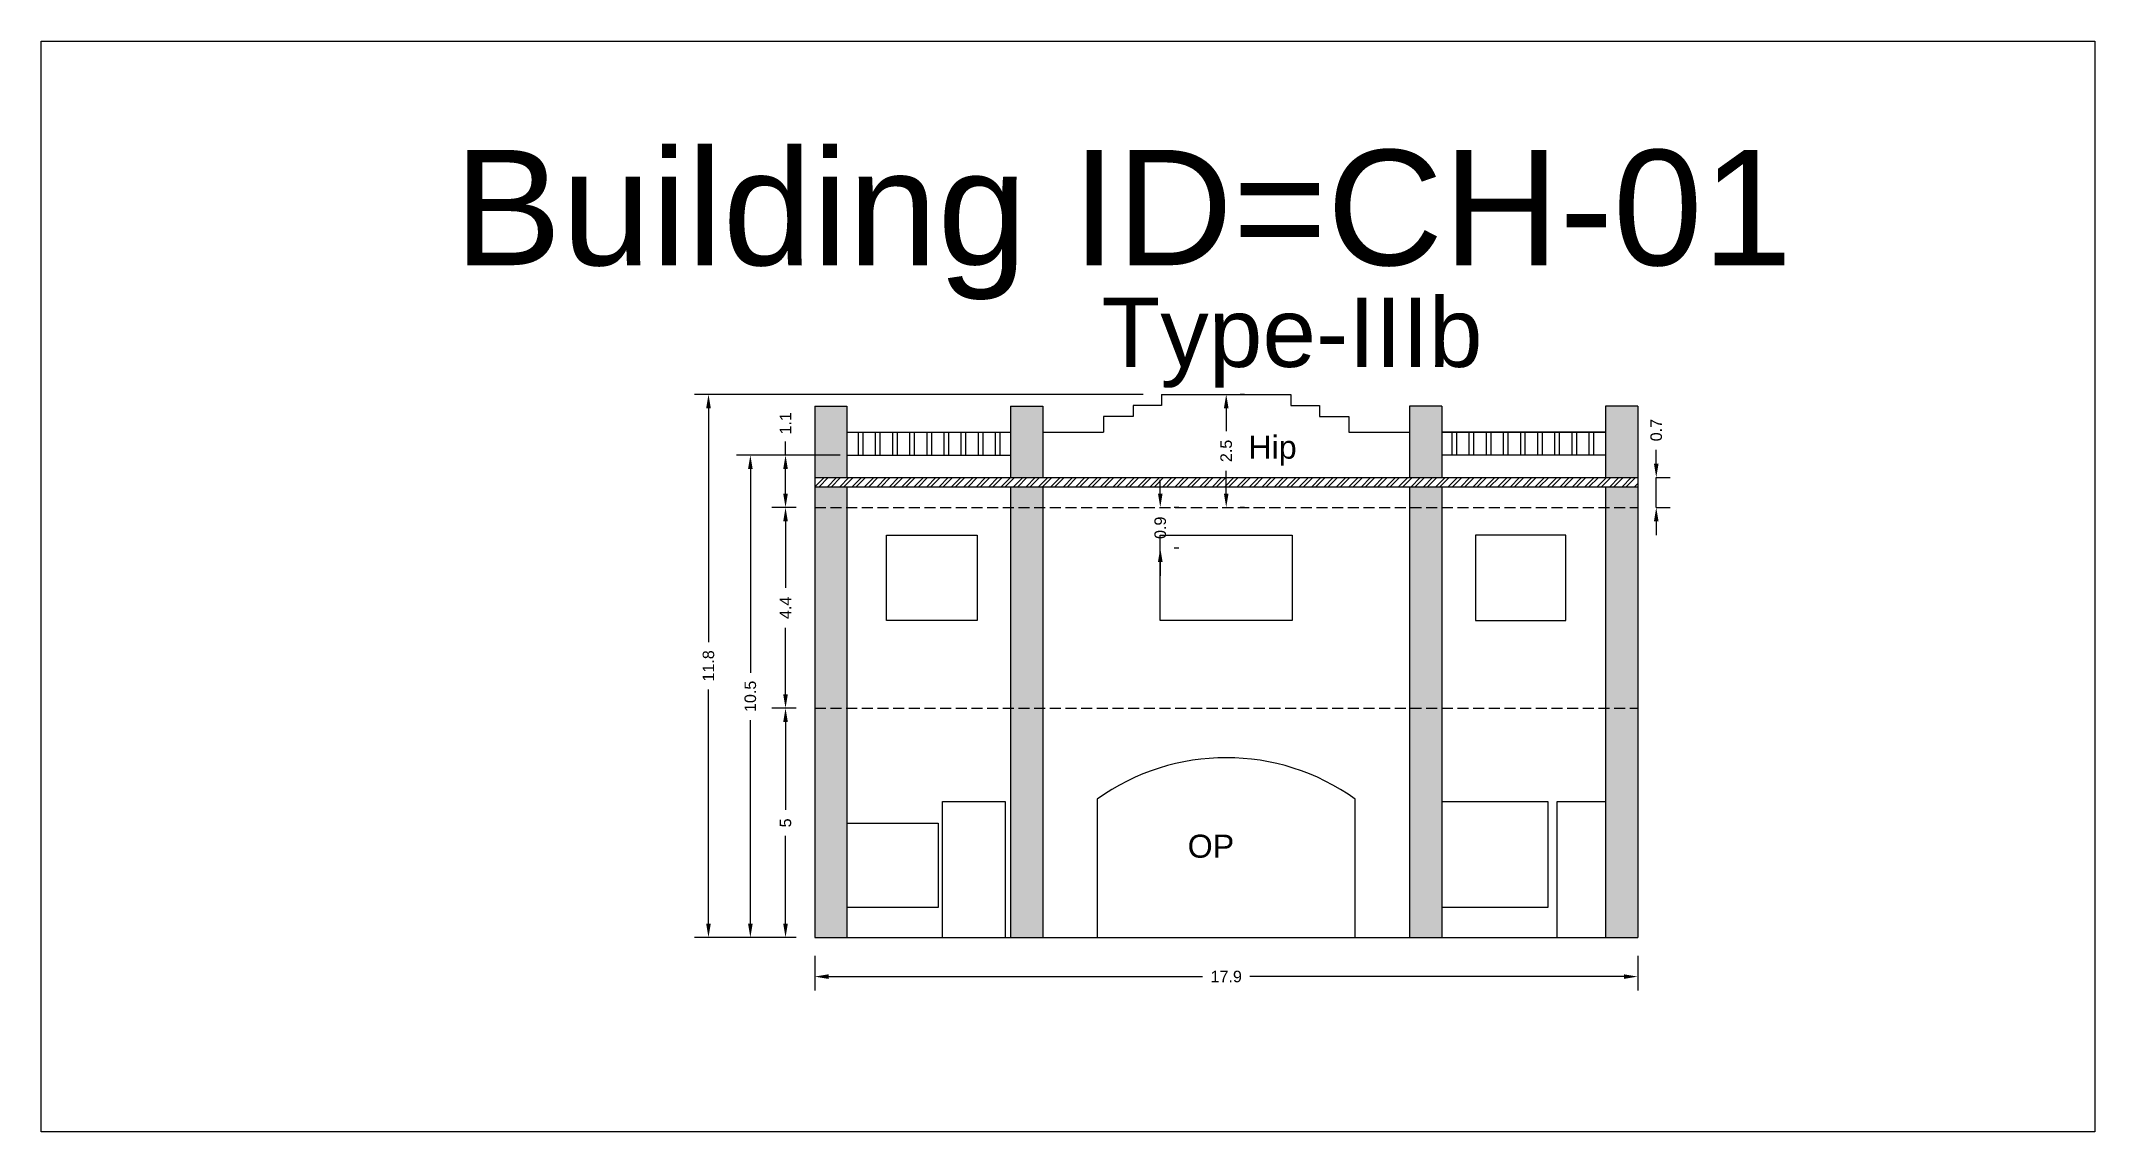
# Model space of a CAD drawing. Header units: metres. Extents: x 3416649 to 3417085, y -6712799 to -6712690.
# Drawn here: x 3416649.39 to 3416693.93, y -6712713.74 to -6712690.08 of the extents above; entities that cross this region are included whole.
import ezdxf

# ---------------------------------------------------------------- set-up
doc = ezdxf.new("R2010")
doc.units = ezdxf.units.M
doc.linetypes.add('ACAD_ISO02W100', pattern=[15, 12, -3])
doc.layers.add('Dotted', color=7, linetype='ACAD_ISO02W100', plot=False)
doc.styles.get("Standard").update_dxf_attribs({"font": 'arial.ttf'})
doc.dimstyles.new('ISO-25', dxfattribs={"dimtxt": 0.25, "dimasz": 0.3, "dimexe": 0.3, "dimexo": 0.4, "dimgap": 0.2, "dimtad": 0, "dimdec": 1, "dimdsep": 46, "dimtxsty": 'Standard', "dimcen": 2.5, "dimadec": 0, "dimazin": 0, "dimtfac": 1, "dimtdec": 1, "dimtmove": 0, "dimatfit": 3, "dimfxl": 1, "dimarcsym": 0})

# ---------------------------------------------------------------- blocks, each defined once
blk = doc.blocks.new('*D4')
at = {"color": 0, "lineweight": -2, "transparency": 16777216}
for p, q in [((3416665.765, -6712704.551), (3416665.232, -6712704.551)), ((3416665.532, -6712704.851), (3416665.532, -6712706.754)), ((3416665.532, -6712709.223), (3416665.532, -6712707.32)), ((3416665.765, -6712709.523), (3416665.232, -6712709.523))]:
    blk.add_line(p, q, dxfattribs=at)
at = {"color": 0, "transparency": 16777216}
for points in [[(3416665.482, -6712704.851), (3416665.582, -6712704.851), (3416665.532, -6712704.551)], [(3416665.482, -6712709.223), (3416665.582, -6712709.223), (3416665.532, -6712709.523)]]:
    blk.add_solid(points, dxfattribs=at)
at = {"layer": 'Defpoints', "color": 0, "transparency": 16777216}
for p in [(3416665.532, -6712704.551), (3416666.165, -6712704.551), (3416666.165, -6712709.523)]:
    blk.add_point(p, dxfattribs=at)
at = {"color": 0, "transparency": 16777216, "insert": (3416665.532, -6712707.037), "char_height": 0.25, "attachment_point": 5, "rotation": 90}
blk.add_mtext('5', dxfattribs=at)
blk = doc.blocks.new('*D5')
at = {"color": 0, "lineweight": -2, "transparency": 16777216}
for p, q in [((3416665.765, -6712700.196), (3416665.232, -6712700.196)), ((3416665.532, -6712700.496), (3416665.532, -6712701.941)), ((3416665.532, -6712704.251), (3416665.532, -6712702.806)), ((3416665.765, -6712704.551), (3416665.232, -6712704.551))]:
    blk.add_line(p, q, dxfattribs=at)
at = {"color": 0, "transparency": 16777216}
for points in [[(3416665.482, -6712700.496), (3416665.582, -6712700.496), (3416665.532, -6712700.196)], [(3416665.482, -6712704.251), (3416665.582, -6712704.251), (3416665.532, -6712704.551)]]:
    blk.add_solid(points, dxfattribs=at)
at = {"layer": 'Defpoints', "color": 0, "transparency": 16777216}
for p in [(3416665.532, -6712700.196), (3416666.165, -6712700.196), (3416666.165, -6712704.551)]:
    blk.add_point(p, dxfattribs=at)
at = {"color": 0, "transparency": 16777216, "insert": (3416665.532, -6712702.374), "char_height": 0.25, "attachment_point": 5, "rotation": 90}
blk.add_mtext('4.4', dxfattribs=at)
blk = doc.blocks.new('*D6')
at = {"color": 0, "lineweight": -2, "transparency": 16777216}
for p, q in [((3416666.715, -6712699.063), (3416665.232, -6712699.063)), ((3416665.532, -6712699.063), (3416665.532, -6712698.763)), ((3416665.532, -6712699.896), (3416665.532, -6712699.363)), ((3416665.765, -6712700.196), (3416665.232, -6712700.196))]:
    blk.add_line(p, q, dxfattribs=at)
at = {"color": 0, "transparency": 16777216}
for points in [[(3416665.482, -6712699.363), (3416665.582, -6712699.363), (3416665.532, -6712699.063)], [(3416665.482, -6712699.896), (3416665.582, -6712699.896), (3416665.532, -6712700.196)]]:
    blk.add_solid(points, dxfattribs=at)
at = {"layer": 'Defpoints', "color": 0, "transparency": 16777216}
for p in [(3416665.532, -6712699.063), (3416667.115, -6712699.063), (3416666.165, -6712700.196)]:
    blk.add_point(p, dxfattribs=at)
at = {"color": 0, "transparency": 16777216, "insert": (3416665.532, -6712698.371), "char_height": 0.25, "attachment_point": 5, "rotation": 90}
blk.add_mtext('1.1', dxfattribs=at)
blk = doc.blocks.new('*D7')
at = {"color": 0, "lineweight": -2, "transparency": 16777216}
for p, q in [((3416675.49, -6712697.743), (3416675.39, -6712697.743)), ((3416675.09, -6712698.043), (3416675.09, -6712698.539)), ((3416675.09, -6712699.896), (3416675.09, -6712699.4)), ((3416675.49, -6712700.196), (3416675.39, -6712700.196))]:
    blk.add_line(p, q, dxfattribs=at)
at = {"color": 0, "transparency": 16777216}
for points in [[(3416675.04, -6712698.043), (3416675.14, -6712698.043), (3416675.09, -6712697.743)], [(3416675.04, -6712699.896), (3416675.14, -6712699.896), (3416675.09, -6712700.196)]]:
    blk.add_solid(points, dxfattribs=at)
at = {"layer": 'Defpoints', "color": 0, "transparency": 16777216}
for p in [(3416675.09, -6712697.743), (3416675.09, -6712700.196), (3416675.09, -6712700.196)]:
    blk.add_point(p, dxfattribs=at)
at = {"color": 0, "transparency": 16777216, "insert": (3416675.09, -6712698.97), "char_height": 0.25, "attachment_point": 5, "rotation": 90}
blk.add_mtext('2.5', dxfattribs=at)
blk = doc.blocks.new('*D8')
at = {"color": 0, "lineweight": -2, "transparency": 16777216}
for p, q in [((3416673.66, -6712699.896), (3416673.66, -6712699.596)), ((3416673.66, -6712700.196), (3416673.66, -6712700.209)), ((3416674.06, -6712700.196), (3416673.96, -6712700.196)), ((3416673.66, -6712701.077), (3416673.66, -6712701.065)), ((3416674.06, -6712701.077), (3416673.96, -6712701.077)), ((3416673.66, -6712701.377), (3416673.66, -6712701.677))]:
    blk.add_line(p, q, dxfattribs=at)
at = {"color": 0, "transparency": 16777216}
for points in [[(3416673.61, -6712699.896), (3416673.71, -6712699.896), (3416673.66, -6712700.196)], [(3416673.61, -6712701.377), (3416673.71, -6712701.377), (3416673.66, -6712701.077)]]:
    blk.add_solid(points, dxfattribs=at)
at = {"layer": 'Defpoints', "color": 0, "transparency": 16777216}
for p in [(3416673.66, -6712700.196), (3416673.66, -6712700.196), (3416673.66, -6712701.077)]:
    blk.add_point(p, dxfattribs=at)
at = {"color": 0, "transparency": 16777216, "insert": (3416673.66, -6712700.637), "char_height": 0.25, "attachment_point": 5, "rotation": 90}
blk.add_mtext('0.9', dxfattribs=at)
blk = doc.blocks.new('*D9')
at = {"color": 0, "lineweight": -2, "transparency": 16777216}
for p, q in [((3416666.165, -6712709.923), (3416666.165, -6712710.67)), ((3416684.015, -6712709.923), (3416684.015, -6712710.67)), ((3416666.465, -6712710.37), (3416674.576, -6712710.37)), ((3416683.715, -6712710.37), (3416675.603, -6712710.37))]:
    blk.add_line(p, q, dxfattribs=at)
at = {"color": 0, "transparency": 16777216}
for points in [[(3416666.465, -6712710.32), (3416666.465, -6712710.42), (3416666.165, -6712710.37)], [(3416683.715, -6712710.32), (3416683.715, -6712710.42), (3416684.015, -6712710.37)]]:
    blk.add_solid(points, dxfattribs=at)
at = {"layer": 'Defpoints', "color": 0, "transparency": 16777216}
for p in [(3416666.165, -6712709.523), (3416684.015, -6712709.523), (3416684.015, -6712710.37)]:
    blk.add_point(p, dxfattribs=at)
at = {"color": 0, "transparency": 16777216, "insert": (3416675.09, -6712710.37), "char_height": 0.25, "attachment_point": 5}
blk.add_mtext('17.9', dxfattribs=at)
blk = doc.blocks.new('*D10')
at = {"color": 0, "lineweight": -2, "transparency": 16777216}
for p, q in [((3416666.715, -6712699.063), (3416664.469, -6712699.063)), ((3416664.769, -6712699.363), (3416664.769, -6712703.779)), ((3416664.769, -6712709.223), (3416664.769, -6712704.807)), ((3416665.765, -6712709.523), (3416664.469, -6712709.523))]:
    blk.add_line(p, q, dxfattribs=at)
at = {"color": 0, "transparency": 16777216}
for points in [[(3416664.719, -6712699.363), (3416664.819, -6712699.363), (3416664.769, -6712699.063)], [(3416664.719, -6712709.223), (3416664.819, -6712709.223), (3416664.769, -6712709.523)]]:
    blk.add_solid(points, dxfattribs=at)
at = {"layer": 'Defpoints', "color": 0, "transparency": 16777216}
for p in [(3416664.769, -6712699.063), (3416667.115, -6712699.063), (3416666.165, -6712709.523)]:
    blk.add_point(p, dxfattribs=at)
at = {"color": 0, "transparency": 16777216, "insert": (3416664.769, -6712704.293), "char_height": 0.25, "attachment_point": 5, "rotation": 90}
blk.add_mtext('10.5', dxfattribs=at)
blk = doc.blocks.new('*D11')
at = {"color": 0, "lineweight": -2, "transparency": 16777216}
for p, q in [((3416673.29, -6712697.743), (3416663.561, -6712697.743)), ((3416663.861, -6712698.043), (3416663.861, -6712703.12)), ((3416663.861, -6712709.223), (3416663.861, -6712704.146)), ((3416665.765, -6712709.523), (3416663.561, -6712709.523))]:
    blk.add_line(p, q, dxfattribs=at)
at = {"color": 0, "transparency": 16777216}
for points in [[(3416663.811, -6712698.043), (3416663.911, -6712698.043), (3416663.861, -6712697.743)], [(3416663.811, -6712709.223), (3416663.911, -6712709.223), (3416663.861, -6712709.523)]]:
    blk.add_solid(points, dxfattribs=at)
at = {"layer": 'Defpoints', "color": 0, "transparency": 16777216}
for p in [(3416663.861, -6712697.743), (3416673.69, -6712697.743), (3416666.165, -6712709.523)]:
    blk.add_point(p, dxfattribs=at)
at = {"color": 0, "transparency": 16777216, "insert": (3416663.861, -6712703.633), "char_height": 0.25, "attachment_point": 5, "rotation": 90}
blk.add_mtext('11.8', dxfattribs=at)
blk = doc.blocks.new('*D12')
at = {"color": 0, "lineweight": -2, "transparency": 16777216}
for p, q in [((3416684.417, -6712699.246), (3416684.417, -6712698.946)), ((3416684.415, -6712699.546), (3416684.717, -6712699.546)), ((3416684.417, -6712700.196), (3416684.417, -6712699.546)), ((3416684.415, -6712700.196), (3416684.717, -6712700.196)), ((3416684.417, -6712700.496), (3416684.417, -6712700.796))]:
    blk.add_line(p, q, dxfattribs=at)
at = {"color": 0, "transparency": 16777216}
for points in [[(3416684.367, -6712699.246), (3416684.467, -6712699.246), (3416684.417, -6712699.546)], [(3416684.367, -6712700.496), (3416684.467, -6712700.496), (3416684.417, -6712700.196)]]:
    blk.add_solid(points, dxfattribs=at)
at = {"layer": 'Defpoints', "color": 0, "transparency": 16777216}
for p in [(3416684.015, -6712699.546), (3416684.417, -6712699.546), (3416684.015, -6712700.196)]:
    blk.add_point(p, dxfattribs=at)
at = {"color": 0, "transparency": 16777216, "insert": (3416684.417, -6712698.519), "char_height": 0.25, "attachment_point": 5, "rotation": 90}
blk.add_mtext('0.7', dxfattribs=at)

msp = doc.modelspace()

# ---------------------------------------------------------------- hatches: boundary and pattern name
h = msp.add_hatch(color=256)
h.dxf.hatch_style = 1
h.paths.add_polyline_path([(3416666.865, -6712700.196), (3416666.165, -6712700.196), (3416666.165, -6712704.551), (3416666.865, -6712704.551)])
h.paths.add_polyline_path([(3416666.865, -6712699.746), (3416666.165, -6712699.746), (3416666.165, -6712700.196), (3416666.865, -6712700.196)])
h.paths.add_polyline_path([(3416666.865, -6712698.003), (3416666.165, -6712698.003), (3416666.165, -6712699.546), (3416666.865, -6712699.546)])
h.paths.add_polyline_path([(3416666.865, -6712704.551), (3416666.165, -6712704.551), (3416666.165, -6712709.523), (3416666.865, -6712709.523)])
h.paths.add_polyline_path([(3416671.115, -6712700.196), (3416670.415, -6712700.196), (3416670.415, -6712704.551), (3416671.115, -6712704.551)])
h.paths.add_polyline_path([(3416671.115, -6712704.551), (3416670.415, -6712704.551), (3416670.415, -6712709.523), (3416671.115, -6712709.523)])
h.paths.add_polyline_path([(3416671.115, -6712698.003), (3416670.415, -6712698.003), (3416670.415, -6712699.546), (3416671.115, -6712699.546)])
h.paths.add_polyline_path([(3416671.115, -6712699.746), (3416670.415, -6712699.746), (3416670.415, -6712700.196), (3416671.115, -6712700.196)])
h = msp.add_hatch(color=256)
h.dxf.hatch_style = 1
h.paths.add_polyline_path([(3416683.315, -6712700.196), (3416684.015, -6712700.196), (3416684.015, -6712704.551), (3416683.315, -6712704.551)])
h.paths.add_polyline_path([(3416683.315, -6712699.746), (3416684.015, -6712699.746), (3416684.015, -6712700.196), (3416683.315, -6712700.196)])
h.paths.add_polyline_path([(3416683.315, -6712698.003), (3416684.015, -6712698.003), (3416684.015, -6712699.546), (3416683.315, -6712699.546)])
h.paths.add_polyline_path([(3416683.315, -6712704.551), (3416684.015, -6712704.551), (3416684.015, -6712709.523), (3416683.315, -6712709.523)])
h.paths.add_polyline_path([(3416679.065, -6712700.196), (3416679.765, -6712700.196), (3416679.765, -6712704.551), (3416679.065, -6712704.551)])
h.paths.add_polyline_path([(3416679.065, -6712704.551), (3416679.765, -6712704.551), (3416679.765, -6712709.523), (3416679.065, -6712709.523)])
h.paths.add_polyline_path([(3416679.065, -6712698.003), (3416679.765, -6712698.003), (3416679.765, -6712699.546), (3416679.065, -6712699.546)])
h.paths.add_polyline_path([(3416679.065, -6712699.746), (3416679.765, -6712699.746), (3416679.765, -6712700.196), (3416679.065, -6712700.196)])
h = msp.add_hatch()
h.set_pattern_fill('ANSI32', color=256, scale=0.02)
h.set_pattern_definition([(45, (-7.64061, 0), (-0.134703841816, 0.134703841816), []), (45, (-7.5508, 0), (-0.134703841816, 0.134703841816), [])])
h.paths.add_polyline_path([(3416666.165, -6712699.546), (3416666.165, -6712699.746), (3416684.015, -6712699.746), (3416684.015, -6712699.546)])
h = msp.add_hatch()
h.set_pattern_fill('ANGLE', color=256)
h.set_pattern_definition([(0, (0, 0), (0, 6.985), [5.08, -1.905]), (90, (0, 0), (-6.985, 4e-16), [5.08, -1.905])])
h.paths.add_polyline_path([(3416677.756, -6712702.899), (3416677.304, -6712702.899), (3416677.304, -6712710.77), (3416677.756, -6712710.77)])
h.paths.add_polyline_path([(3416677.756, -6712702.419), (3416677.304, -6712702.419), (3416677.304, -6712702.899), (3416677.756, -6712702.899)])
h.paths.add_polyline_path([(3416677.756, -6712702.119), (3416677.304, -6712702.119), (3416677.304, -6712702.419), (3416677.756, -6712702.419)])
h.paths.add_polyline_path([(3416677.756, -6712701.216), (3416677.304, -6712701.216), (3416677.304, -6712702.119), (3416677.756, -6712702.119)])

# ---------------------------------------------------------------- linework, layer by layer
for points in [[(3416649.386, -6712690.082), (3416693.931, -6712690.082), (3416693.931, -6712713.738), (3416649.386, -6712713.738)], [(3416669.685, -6712700.796), (3416669.685, -6712702.646), (3416667.725, -6712702.646), (3416667.725, -6712700.796)], [(3416673.66, -6712702.646), (3416673.66, -6712700.796), (3416676.52, -6712700.796), (3416676.52, -6712702.646)], [(3416680.495, -6712700.796), (3416680.495, -6712702.646), (3416682.455, -6712702.646), (3416682.455, -6712700.796)]]:
    msp.add_lwpolyline(points, close=True)
for points in [[(3416673.69, -6712697.743), (3416676.49, -6712697.743)], [(3416673.69, -6712697.743), (3416673.69, -6712697.983)], [(3416676.49, -6712697.743), (3416676.49, -6712697.983)], [(3416666.165, -6712698.003), (3416666.865, -6712698.003)], [(3416666.165, -6712698.003), (3416666.165, -6712709.523)], [(3416666.865, -6712698.003), (3416666.865, -6712699.546)], [(3416670.415, -6712698.003), (3416670.415, -6712699.546)], [(3416670.415, -6712698.003), (3416671.115, -6712698.003)], [(3416671.115, -6712698.003), (3416671.115, -6712699.546)], [(3416673.69, -6712697.983), (3416673.07, -6712697.983), (3416673.07, -6712698.223), (3416672.43, -6712698.223), (3416672.43, -6712698.563)], [(3416676.49, -6712697.983), (3416677.11, -6712697.983), (3416677.11, -6712698.223), (3416677.75, -6712698.223), (3416677.75, -6712698.563)], [(3416679.765, -6712698.003), (3416679.065, -6712698.003)], [(3416679.065, -6712698.003), (3416679.065, -6712699.546)], [(3416679.765, -6712698.003), (3416679.765, -6712699.546)], [(3416684.015, -6712698.003), (3416683.315, -6712698.003)], [(3416683.315, -6712698.003), (3416683.315, -6712699.546)], [(3416684.015, -6712698.003), (3416684.015, -6712709.523)], [(3416666.865, -6712698.563), (3416670.415, -6712698.563)], [(3416667.115, -6712699.063), (3416667.115, -6712698.563)], [(3416667.215, -6712699.063), (3416667.215, -6712698.563)], [(3416667.487, -6712699.063), (3416667.487, -6712698.563)], [(3416667.587, -6712699.063), (3416667.587, -6712698.563)], [(3416667.859, -6712699.063), (3416667.859, -6712698.563)], [(3416667.959, -6712699.063), (3416667.959, -6712698.563)], [(3416668.23, -6712699.063), (3416668.23, -6712698.563)], [(3416668.33, -6712699.063), (3416668.33, -6712698.563)], [(3416668.602, -6712699.063), (3416668.602, -6712698.563)], [(3416668.702, -6712699.063), (3416668.702, -6712698.563)], [(3416668.974, -6712699.063), (3416668.974, -6712698.563)], [(3416669.074, -6712699.063), (3416669.074, -6712698.563)], [(3416669.345, -6712699.063), (3416669.345, -6712698.563)], [(3416669.445, -6712699.063), (3416669.445, -6712698.563)], [(3416669.717, -6712699.063), (3416669.717, -6712698.563)], [(3416669.817, -6712699.063), (3416669.817, -6712698.563)], [(3416670.089, -6712699.063), (3416670.089, -6712698.563)], [(3416670.189, -6712699.063), (3416670.189, -6712698.563)], [(3416671.115, -6712698.563), (3416672.43, -6712698.563)], [(3416677.75, -6712698.563), (3416679.065, -6712698.563)], [(3416683.315, -6712698.563), (3416679.765, -6712698.563)], [(3416679.765, -6712698.563), (3416683.315, -6712698.563)], [(3416679.99, -6712699.063), (3416679.99, -6712698.563)], [(3416680.09, -6712699.063), (3416680.09, -6712698.563)], [(3416680.362, -6712699.063), (3416680.362, -6712698.563)], [(3416680.462, -6712699.063), (3416680.462, -6712698.563)], [(3416680.734, -6712699.063), (3416680.734, -6712698.563)], [(3416680.834, -6712699.063), (3416680.834, -6712698.563)], [(3416681.105, -6712699.063), (3416681.105, -6712698.563)], [(3416681.205, -6712699.063), (3416681.205, -6712698.563)], [(3416681.477, -6712699.063), (3416681.477, -6712698.563)], [(3416681.577, -6712699.063), (3416681.577, -6712698.563)], [(3416681.849, -6712699.063), (3416681.849, -6712698.563)], [(3416681.949, -6712699.063), (3416681.949, -6712698.563)], [(3416682.22, -6712699.063), (3416682.22, -6712698.563)], [(3416682.32, -6712699.063), (3416682.32, -6712698.563)], [(3416682.592, -6712699.063), (3416682.592, -6712698.563)], [(3416682.692, -6712699.063), (3416682.692, -6712698.563)], [(3416682.964, -6712699.063), (3416682.964, -6712698.563)], [(3416683.064, -6712699.063), (3416683.064, -6712698.563)], [(3416666.865, -6712699.063), (3416670.415, -6712699.063)], [(3416683.315, -6712699.063), (3416679.765, -6712699.063)], [(3416666.165, -6712699.546), (3416684.015, -6712699.546)], [(3416666.165, -6712699.746), (3416684.015, -6712699.746)], [(3416666.865, -6712699.746), (3416666.865, -6712709.523)], [(3416670.415, -6712699.746), (3416670.415, -6712709.523)], [(3416671.115, -6712699.746), (3416671.115, -6712709.523)], [(3416679.065, -6712699.746), (3416679.065, -6712709.523)], [(3416679.765, -6712699.746), (3416679.765, -6712709.523)], [(3416683.315, -6712699.746), (3416683.315, -6712709.523)], [(3416668.94, -6712709.523), (3416668.94, -6712706.573), (3416670.293, -6712706.573), (3416670.293, -6712709.523)], [(3416679.765, -6712706.573), (3416682.065, -6712706.573), (3416682.065, -6712708.873), (3416679.765, -6712708.873)], [(3416682.265, -6712709.523), (3416682.265, -6712706.573), (3416683.315, -6712706.573)], [(3416666.865, -6712707.041), (3416668.843, -6712707.041), (3416668.843, -6712708.873), (3416666.865, -6712708.873)], [(3416666.165, -6712709.523), (3416684.015, -6712709.523)]]:
    msp.add_lwpolyline(points)
msp.add_lwpolyline([(3416677.89, -6712709.523), (3416677.89, -6712706.523, 0.321429), (3416672.29, -6712706.523), (3416672.29, -6712709.523)], format="xyb")
at = {"layer": 'Dotted', "ltscale": 0.02}
for points in [[(3416666.165, -6712700.196), (3416684.015, -6712700.196)], [(3416666.165, -6712704.551), (3416684.015, -6712704.551)]]:
    msp.add_lwpolyline(points, dxfattribs=at)

# ---------------------------------------------------------------- texts
at = {"attachment_point": 1}
for s, width, heights, insert, char_height in [('Building ID=CH-01', 67.86454, [0.517], (3416658.346, -6712692.443), 2.5), ('Type-IIIb', 9.99112, [0.517], (3416672.382, -6712695.649), 1.5), ('Hip', 1.17554, [0], (3416675.57, -6712698.638), 0.5), ('OP', 1.17554, [0], (3416674.254, -6712707.292), 0.5)]:
    msp.add_mtext_dynamic_manual_height_columns(s, width=width, gutter_width=12.5, heights=heights, dxfattribs=dict(at, insert=insert, char_height=char_height))

# ---------------------------------------------------------------- dimensions: what is measured, and where the dimension line sits
for base, p1, p2, picture, middle in [((3416663.861, -6712697.743), (3416666.165, -6712709.523), (3416673.69, -6712697.743), '*D11', (3416663.861, -6712703.633)), ((3416675.09, -6712700.196), (3416675.09, -6712697.743), (3416675.09, -6712700.196), '*D7', (3416675.09, -6712698.97)), ((3416665.532, -6712699.063), (3416666.165, -6712700.196), (3416667.115, -6712699.063), '*D6', (3416665.532, -6712698.371)), ((3416684.416579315, -6712699.546410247), (3416684.014512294, -6712700.196410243), (3416684.014512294, -6712699.546410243), '*D12', (3416684.416579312, -6712698.518835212)), ((3416664.769, -6712699.063), (3416666.165, -6712709.523), (3416667.115, -6712699.063), '*D10', (3416664.769, -6712704.293)), ((3416665.532, -6712700.196), (3416666.165, -6712704.551), (3416666.165, -6712700.196), '*D5', (3416665.532, -6712702.374)), ((3416665.532, -6712704.551), (3416666.165, -6712709.523), (3416666.165, -6712704.551), '*D4', (3416665.532, -6712707.037))]:
    dim = msp.add_linear_dim(base=base, p1=p1, p2=p2, angle=90, dimstyle='ISO-25')
    dim.commit()
    dim.dimension.update_dxf_attribs({"geometry": picture, "text_midpoint": middle})
dim = msp.add_linear_dim(base=(3416673.66, -6712700.196), p1=(3416673.66, -6712701.077), p2=(3416673.66, -6712700.196), angle=90, dimstyle='ISO-25')
dim.commit()
dim.dimension.update_dxf_attribs({"geometry": '*D8', "text_midpoint": (3416673.66, -6712700.637), "dimtype": 160})
dim = msp.add_linear_dim(base=(3416684.014512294, -6712710.370210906), p1=(3416666.164512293, -6712709.523128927), p2=(3416684.014512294, -6712709.523128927), dimstyle='ISO-25')
dim.commit()
dim.dimension.update_dxf_attribs({"geometry": '*D9', "text_midpoint": (3416675.089512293, -6712710.370210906)})

doc.saveas('drawing.dxf')
